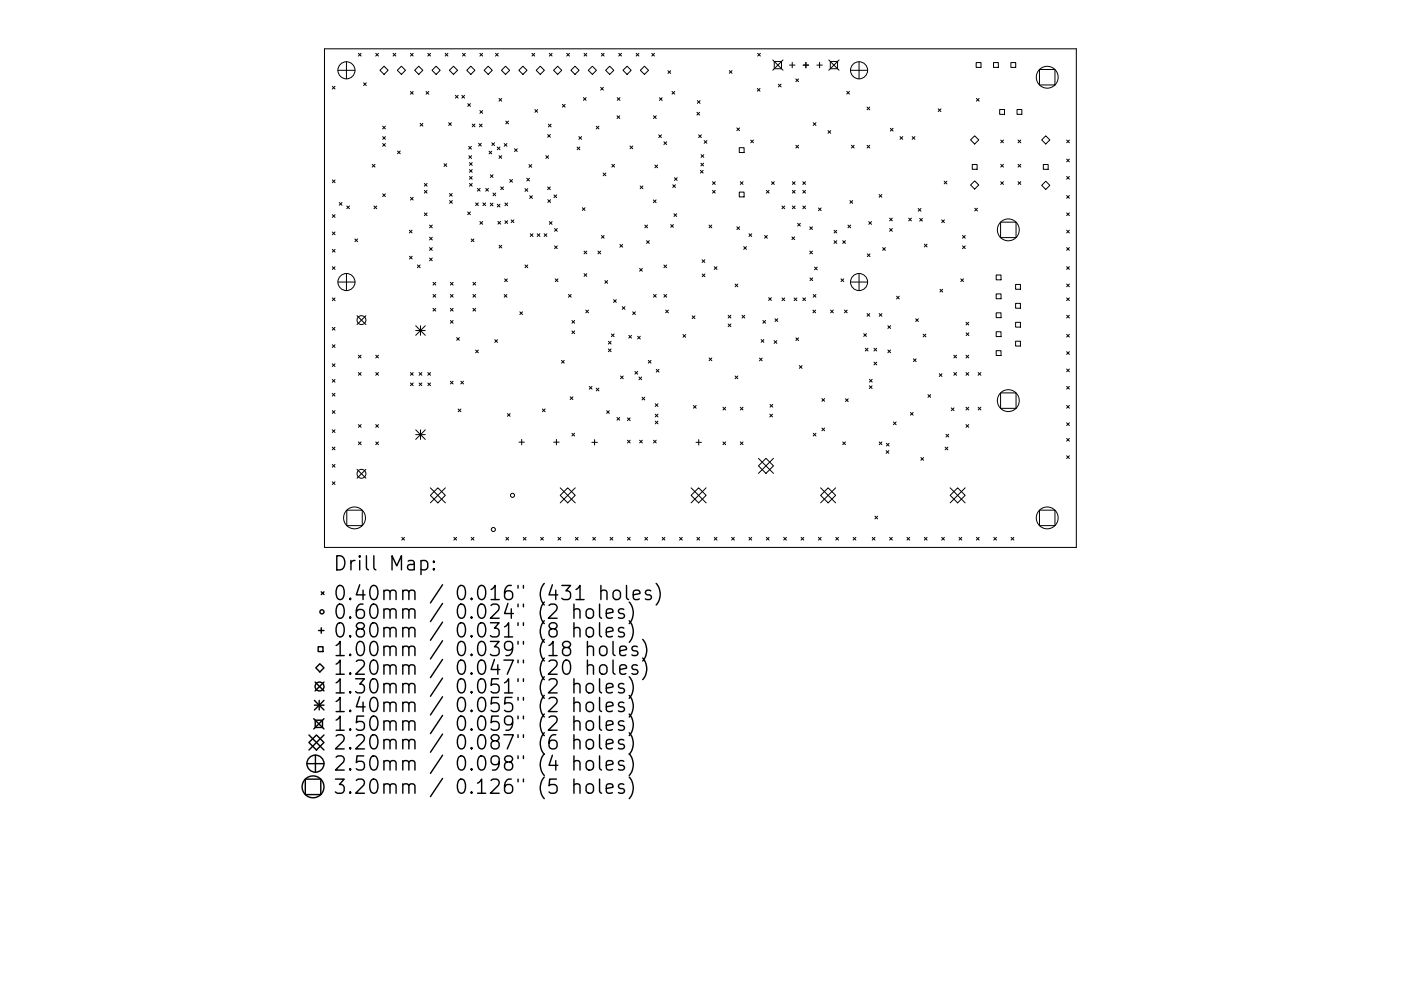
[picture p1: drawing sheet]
<svg xmlns="http://www.w3.org/2000/svg" width="297mm" height="210mm" viewBox="0 0 297 210" stroke-linecap="round" stroke-linejoin="round" font-family="sans-serif">
<defs><g id="words">
<g font-size="4.2">
<text x="70.7" y="121.1">Drill Map:</text>
<text x="70.7" y="127.4">0.40mm / 0.016&quot; (431 holes)</text>
<text x="70.7" y="131.3">0.60mm / 0.024&quot; (2 holes)</text>
<text x="70.7" y="135.3">0.80mm / 0.031&quot; (8 holes)</text>
<text x="70.7" y="139.2">1.00mm / 0.039&quot; (18 holes)</text>
<text x="70.7" y="143.2">1.20mm / 0.047&quot; (20 holes)</text>
<text x="70.7" y="147.2">1.30mm / 0.051&quot; (2 holes)</text>
<text x="70.7" y="151.1">1.40mm / 0.055&quot; (2 holes)</text>
<text x="70.7" y="155.1">1.50mm / 0.059&quot; (2 holes)</text>
<text x="70.7" y="159">2.20mm / 0.087&quot; (6 holes)</text>
<text x="70.7" y="163.5">2.50mm / 0.098&quot; (4 holes)</text>
<text x="70.7" y="168.4">3.20mm / 0.126&quot; (5 holes)</text>
</g>
</g></defs>
<path d="M68.8 10.4h159.4v105.7h-159.4z" fill="none" stroke="#000" stroke-width=".22"/>
<g fill="none" stroke="#000" stroke-width=".21">
<path d="M70.5 18.3l.5 .6M71 18.3l-.5 .6M71.6 14.9h3.7M73.5 13.1v3.6M76 11.3l.6 .6M76.6 11.3l-.6 .6M77.1 17.6l.6 .6M77.7 17.6l-.6 .6M79.7 11.3l.5 .6M80.2 11.3l-.5 .6M81.4 14l.9 .9-.9 .9-.8-.9zM83.3 11.3l.6 .6"/>
<path d="M83.9 11.3l-.6 .6M85.1 14l.9 .9-.9 .9-.9-.9zM87 11.3l.6 .6M87 19.4l.6 .6M87.6 11.3l-.6 .6M87.6 19.4l-.6 .6M87.9 14.9l.9-.9 .9 .9-.9 .9zM90.3 19.4l.6 .6M90.7 11.3l.6 .6M90.9 19.4l-.6 .6M91.3 11.3l-.6 .6M92.5 14l.8 .9-.8 .9-.9-.9z"/>
<path d="M94.4 11.3l.6 .6M95 11.3l-.6 .6M96.1 14l.9 .9-.9 .9-.8-.9zM98.1 11.3l.5 .6M98.6 11.3l-.5 .6M99.8 14l.9 .9-.9 .9-.8-.9zM101.7 11.3l.6 .6M102.3 11.3l-.6 .6M103.5 14l.9 .9-.9 .9-.9-.9zM105.1 11.3l.5 .6M105.6 11.3l-.5 .6M107.2 14l.9 .9-.9 .9-.9-.9z"/>
<path d="M110.9 14l.8 .9-.8 .9-.9-.9zM112.8 11.3l.6 .6M113.4 11.3l-.6 .6M114.6 14l.8 .9-.8 .9-.9-.9zM116.5 11.3l.5 .6M117 11.3l-.5 .6M117.4 14.9l.8-.9 .9 .9-.9 .9zM120.2 11.3l.5 .6M120.7 11.3l-.5 .6M121.9 14l.9 .9-.9 .9-.9-.9zM123.8 11.3l.6 .6M124.4 11.3l-.6 .6"/>
<path d="M125.6 14l.9 .9-.9 .9-.9-.9zM127.4 18.5l.5 .6M127.5 11.3l.6 .6M127.9 18.5l-.5 .6M128.1 11.3l-.6 .6M128.4 14.9l.9-.9 .8 .9-.8 .9zM131.2 11.3l.6 .6M131.8 11.3l-.6 .6M133 14l.8 .9-.8 .9-.9-.9zM134.9 11.3l.6 .6M135.5 11.3l-.6 .6M136.6 14l.9 .9-.9 .9-.8-.9z"/>
<path d="M138.2 11.3l.6 .6M138.8 11.3l-.6 .6M141.6 15l.6 .6M142.2 15l-.6 .6M142.5 19.4l.6 .6M143.1 19.4l-.6 .6M154.6 15l.6 .6M155.2 15l-.6 .6M160.6 18.8l.5 .5M160.6 11.3l.6 .6M161.1 18.8l-.5 .5M161.2 11.3l-.6 .6"/>
<path d="M163.8 12.7l2.2 2.2M164.2 13h1.5v1.6h-1.5zM165 17.9l.6 .5M165.6 17.9l-.6 .5M166 12.7l-2.2 2.2M167.4 13.8h1.1M168 13.2v1.2M168.7 16.7l.6 .6M169.3 16.7l-.6 .6M170.3 13.8h1.1M170.9 13.2v1.2M173.2 13.8h1.1"/>
<path d="M173.8 13.2v1.2M175.7 12.7l2.2 2.2M176 13h1.6v1.6h-1.6zM177.9 12.7l-2.2 2.2M179.5 19.4l.6 .6M180.1 19.4l-.6 .6M180.3 14.9h3.6M182.1 13.1v3.6M207 13.3h1v1h-1zM210.6 13.3h1.1v1h-1.1zM214.3 13.3h1.1v1h-1.1zM220.4 14.7h3.3v3.3h-3.3z"/>
<path d="M70.5 38.2l.5 .6M71 38.2l-.5 .6M78.9 34.9l.6 .6M79.5 34.9l-.6 .6M81.1 29l.6 .6M81.1 26.8l.6 .6M81.1 30.5l.6 .5M81.7 26.8l-.6 .6M81.7 29l-.6 .6M81.7 30.5l-.6 .5M84.3 32l.6 .6M84.9 32l-.6 .6"/>
<path d="M89.1 26.2l.6 .6M89.7 26.2l-.6 .6M90 38.9l.5 .6M90.5 38.9l-.5 .6M94.1 34.7l.6 .6M94.7 34.7l-.6 .6M95.1 26l.6 .6M95.7 26l-.6 .6M96.5 20.2l.6 .6M97.1 20.2l-.6 .6M97.9 20.2l.6 .6M98.5 20.2l-.6 .6"/>
<path d="M99.2 22l.5 .6M99.4 31.1l.6 .5M99.4 33l.6 .6M99.5 34.5l.6 .6M99.5 36l.6 .6M99.5 37.4l.6 .6M99.5 38.9l.6 .6M99.7 22l-.5 .6M100 31.1l-.6 .5M100 33l-.6 .6M100.1 34.5l-.6 .6M100.1 36l-.6 .6"/>
<path d="M100.1 37.4l-.6 .6M100.1 38.9l-.6 .6M100.1 26.3l.6 .6M100.7 26.3l-.6 .6M101.2 40l.6 .5M101.5 30.4l.5 .6M101.6 26.3l.6 .6M101.7 23.5l.6 .5M101.8 40l-.6 .5M102 30.4l-.5 .6M102.2 26.3l-.6 .6M102.3 23.5l-.6 .5"/>
<path d="M103 40l.6 .6M103.6 40l-.6 .6M103.7 32.1l.6 .6M104 37.1l.5 .6M104.3 32.1l-.6 .6M104.3 30.3l.6 .6M104.5 37.1l-.5 .6M104.9 30.3l-.6 .6M105.4 31.2l.6 .6M105.8 20.9l.6 .6M105.8 33l.6 .6M106 31.2l-.6 .6"/>
<path d="M106.2 39.7l.5 .5M106.4 33l-.6 .6M106.4 20.9l-.6 .6M106.7 39.7l-.5 .5M106.9 30.5l.6 .5M107.2 25.7l.6 .6M107.5 30.5l-.6 .5M107.8 25.7l-.6 .6M108.1 38.1l.6 .6M108.7 38.1l-.6 .6M109.1 31.6l.6 .5M109.7 31.6l-.6 .5"/>
<path d="M111.7 37.8l.6 .6M112.2 34.9l.5 .6M112.3 37.8l-.6 .6M112.7 34.9l-.5 .6M113.4 23.2l.6 .6M114 23.2l-.6 .6M115.7 33l.6 .6M116.1 39.7l.6 .5M116.1 28.5l.6 .6M116.3 26.3l.5 .6M116.3 33l-.6 .6M116.7 39.7l-.6 .5"/>
<path d="M116.7 28.5l-.6 .6M116.8 26.3l-.5 .6M119.2 22.1l.6 .6M119.8 22.1l-.6 .6M122.4 31.2l.5 .6M122.7 29l.6 .6M122.9 31.2l-.5 .6M123.3 29l-.6 .6M123.7 20.7l.6 .6M124.3 20.7l-.6 .6M126.4 26.8l.6 .6M127 26.8l-.6 .6"/>
<path d="M127.9 36.7l.6 .6M128.5 36.7l-.6 .6M129.7 34.9l.6 .6M130.3 34.9l-.6 .6M130.8 24.6l.6 .5M130.9 20.7l.5 .6M131.4 24.6l-.6 .5M131.4 20.7l-.5 .6M133.6 31l.6 .6M134.2 31l-.6 .6M135.7 39.5l.6 .5M136.3 39.5l-.6 .5"/>
<path d="M138.6 24.6l.5 .5M138.9 35l.5 .6M139.1 24.6l-.5 .5M139.4 35l-.5 .6M139.7 28.6l.5 .6M139.8 20.7l.6 .6M140.2 28.6l-.5 .6M140.4 20.7l-.6 .6M140.8 30.1l.5 .6M141.3 30.1l-.5 .6M142.6 39.2l.6 .6M143 37.7l.6 .6"/>
<path d="M143.2 39.2l-.6 .6M143.6 37.7l-.6 .6M147.8 23.8l.5 .6M147.9 21.3l.5 .6M148.1 28.6l.6 .6M148.3 23.8l-.5 .6M148.4 21.3l-.5 .6M148.5 36.1l.6 .6M148.6 34.6l.6 .6M148.6 32.8l.6 .6M148.7 28.6l-.6 .6M149.1 36.1l-.6 .6"/>
<path d="M149.2 34.6l-.6 .6M149.2 32.8l-.6 .6M149.3 29.8l.6 .6M149.9 29.8l-.6 .6M151.1 38.6l.5 .5M151.6 38.6l-.5 .5M156.2 27.1l.6 .6M156.7 31.3h1.1v1.1h-1.1zM156.8 27.1l-.6 .6M157 38.6l.5 .5M157.5 38.6l-.5 .5M159.2 29.7l.5 .6"/>
<path d="M159.7 29.7l-.5 .6M163.6 38.6l.6 .5M164.2 38.6l-.6 .5M168 38.6l.6 .5M168.6 38.6l-.6 .5M168.7 30.8l.6 .6M169.3 30.8l-.6 .6M170.2 38.6l.6 .5M170.8 38.6l-.6 .5M172.4 26l.6 .6M173 26l-.6 .6M175.6 27.7l.5 .6"/>
<path d="M176.1 27.7l-.5 .6M180.5 30.8l.6 .6M181.1 30.8l-.6 .6M183.8 22.7l.6 .6M183.8 30.8l.6 .6M184.4 22.7l-.6 .6M184.4 30.8l-.6 .6M188.8 27.2l.6 .6M189.4 27.2l-.6 .6M190.8 29l.6 .6M191.4 29l-.6 .6M193.4 29l.6 .6"/>
<path d="M194 29l-.6 .6M198.9 23.1l.6 .6M199.5 23.1l-.6 .6M200.2 38.4l.6 .6M200.8 38.4l-.6 .6M205.8 29.7l.8-.9 .9 .9-.9 .9zM205.8 39.2l.8-.8 .9 .8-.9 .9zM206.1 34.9h1.1v1h-1.1zM207 20.9l.6 .6M207.6 20.9l-.6 .6M211.9 23.2h1.1v1.1h-1.1zM212.2 29.7l.5 .6"/>
<path d="M212.2 34.9l.5 .6M212.2 38.6l.5 .5M212.7 38.6l-.5 .5M212.7 34.9l-.5 .6M212.7 29.7l-.5 .6M215.6 23.2h1.1v1.1h-1.1zM215.9 29.7l.5 .6M215.9 34.9l.5 .6M215.9 38.6l.5 .5M216.4 34.9l-.5 .6M216.4 38.6l-.5 .5M216.4 29.7l-.5 .6"/>
<path d="M220.9 39.3l.8-.8 .9 .8-.9 .9zM221.2 34.9h1v1h-1zM221.7 28.8l.9 .9-.9 .9-.8-.9zM226.1 33.8l.6 .5M226.1 37.4l.6 .6M226.2 29.7l.5 .6M226.7 33.8l-.6 .5M226.7 37.4l-.6 .6M226.7 29.7l-.5 .6M70.5 45.5l.5 .6M70.5 49.2l.5 .6M70.5 52.9l.5 .6"/>
<path d="M70.5 56.6l.5 .6M71 45.5l-.5 .6M71 49.2l-.5 .6M71 52.9l-.5 .6M71 56.6l-.5 .6M71.6 59.8h3.7M71.9 43l.6 .5M72.5 43l-.6 .5M73.5 58v3.7M73.5 43.7l.6 .6M74.1 43.7l-.6 .6M75.2 50.7l.6 .6"/>
<path d="M75.8 50.7l-.6 .6M79.3 43.7l.6 .6M79.9 43.7l-.6 .6M81.1 41.1l.6 .6M81.7 41.1l-.6 .6M86.8 48.8l.6 .6M86.8 54.4l.6 .5M87 41.9l.6 .5M87.4 48.8l-.6 .6M87.4 54.4l-.6 .5M87.6 41.9l-.6 .5M88.5 56.2l.6 .6"/>
<path d="M89.1 56.2l-.6 .6M90 40.4l.5 .6M90 45.2l.5 .6M90.5 40.4l-.5 .6M90.5 45.2l-.5 .6M91.1 47.8l.6 .5M91.1 50.3l.6 .6M91.1 52.5l.6 .6M91.1 54.7l.6 .6M91.7 47.8l-.6 .5M91.7 50.3l-.6 .6M91.7 52.5l-.6 .6"/>
<path d="M91.7 54.7l-.6 .6M91.8 59.9l.6 .6M92.4 59.9l-.6 .6M95.3 41.1l.6 .5M95.3 42.6l.6 .5M95.5 59.9l.6 .6M95.9 41.1l-.6 .5M95.9 42.6l-.6 .5M96.1 59.9l-.6 .6M99.2 45l.5 .6M99.7 45l-.5 .6M99.9 50.7l.6 .6"/>
<path d="M100.3 59.9l.6 .6M100.5 50.7l-.6 .6M100.8 43l.6 .6M100.9 59.9l-.6 .6M101.4 43l-.6 .6M101.7 47l.6 .6M102.3 47l-.6 .6M102.4 43l.6 .6M103 43l-.6 .6M103.9 43.1l.6 .6M104.5 41l.6 .5M104.5 43.1l-.6 .6"/>
<path d="M105.1 41l-.6 .5M105.4 43.3l.6 .6M105.6 47l.5 .6M105.8 52l.6 .6M106 43.3l-.6 .6M106.1 47l-.5 .6M106.4 52l-.6 .6M107 59.2l.6 .6M107 46.8l.6 .6M107.1 43.1l.5 .5M107.6 59.2l-.6 .6M107.6 46.8l-.6 .6"/>
<path d="M107.6 43.1l-.5 .5M108.4 46.6l.6 .6M109 46.6l-.6 .6M111.3 40l.6 .6M111.3 56.2l.6 .6M111.9 40l-.6 .6M111.9 56.2l-.6 .6M112.3 41.5l.6 .6M112.4 49.6l.6 .6M112.9 41.5l-.6 .6M113 49.6l-.6 .6M113.9 49.6l.6 .6"/>
<path d="M114.5 49.6l-.6 .6M115.4 49.6l.5 .6M115.9 49.6l-.5 .6M116.2 42.4l.5 .6M116.5 47l.5 .6M116.7 42.4l-.5 .6M117 47l-.5 .6M117.4 41.4l.6 .5M117.6 48.5l.6 .6M117.6 52.2l.6 .6M117.7 59.2l.6 .6M118 41.4l-.6 .5"/>
<path d="M118.2 48.5l-.6 .6M118.2 52.2l-.6 .6M118.3 59.2l-.6 .6M123.5 44.1l.5 .6M123.8 58.1l.6 .5M123.8 53.3l.6 .6M124 44.1l-.5 .6M124.4 53.3l-.6 .6M124.4 58.1l-.6 .5M126.8 53.3l.6 .6M127.4 53.3l-.6 .6M127.5 50l.6 .5"/>
<path d="M128.1 50l-.6 .5M128.2 59.5l.6 .6M128.8 59.5l-.6 .6M131.4 51.9l.6 .5M132 51.9l-.6 .5M135.6 57l.6 .5M136.2 57l-.6 .5M136.7 47.8l.6 .5M137.1 51.1l.6 .5M137.3 47.8l-.6 .5M137.7 51.1l-.6 .5M138.5 42.4l.6 .6"/>
<path d="M139.1 42.4l-.6 .6M140.8 56.2l.5 .6M141.3 56.2l-.5 .6M142.2 47.6l.6 .6M142.8 47.6l-.6 .6M142.9 45.3l.6 .6M143.5 45.3l-.6 .6M148.9 55.1l.5 .6M148.9 58.1l.6 .6M149.4 55.1l-.5 .6M149.5 58.1l-.6 .6M150.3 47.8l.6 .5"/>
<path d="M150.9 47.8l-.6 .5M151.1 40.4l.5 .6M151.4 56.6l.6 .6M151.6 40.4l-.5 .6M152 56.6l-.6 .6M156.2 48.1l.6 .6M156.7 40.8h1.1v1h-1.1zM156.8 48.1l-.6 .6M157.7 52.3l.6 .6M158.3 52.3l-.6 .6M158.8 49.6l.6 .6M159.4 49.6l-.6 .6"/>
<path d="M162.1 50l.6 .5M162.5 40.4l.6 .6M162.7 50l-.6 .5M163.1 40.4l-.6 .6M165.8 43.7l.6 .6M166.4 43.7l-.6 .6M167.9 50.3l.6 .5M168 40.4l.6 .6M168 43.7l.6 .6M168.5 50.3l-.6 .5M168.6 40.4l-.6 .6M168.6 43.7l-.6 .6"/>
<path d="M169.1 47.4l.6 .6M169.7 47.4l-.6 .6M170.2 43.7l.6 .6M170.2 40.4l.6 .6M170.8 43.7l-.6 .6M170.8 40.4l-.6 .6M171.7 48.1l.6 .6M171.7 53.3l.6 .6M171.7 59l.6 .5M172.3 53.3l-.6 .6M172.3 48.1l-.6 .6M172.3 59l-.6 .5"/>
<path d="M172.7 56.7l.6 .5M173.3 56.7l-.6 .5M173.5 44.1l.6 .6M174.1 44.1l-.6 .6M176.8 48.9l.6 .5M176.8 51.1l.6 .5M177.4 48.9l-.6 .5M177.4 51.1l-.6 .5M178.3 59.2l.6 .5M178.7 51.1l.6 .5M178.9 59.2l-.6 .5M179.3 51.1l-.6 .5"/>
<path d="M179.8 47.8l.6 .5M180.2 42.6l.6 .5M180.3 59.8h3.6M180.4 47.8l-.6 .5M180.8 42.6l-.6 .5M182.1 58v3.7M183.9 53.9l.6 .5M184.2 47l.6 .6M184.5 53.9l-.6 .5M184.8 47l-.6 .6M186.4 41.3l.6 .5M187 41.3l-.6 .5"/>
<path d="M187.1 52.5l.6 .6M187.7 52.5l-.6 .6M188.6 46.3l.6 .6M188.6 48.5l.6 .6M189.2 46.3l-.6 .6M189.2 48.5l-.6 .6M192.7 46.3l.5 .6M193.2 46.3l-.5 .6M194.7 44.2l.6 .6M195 46.3l.6 .6M195.3 44.2l-.6 .6M195.6 46.3l-.6 .6"/>
<path d="M196 51.8l.6 .6M196.6 51.8l-.6 .6M199.7 46.6l.5 .6M200.2 46.6l-.5 .6M203.7 59.2l.6 .5M204.1 50l.6 .5M204.1 52.2l.6 .6M204.3 59.2l-.6 .5M204.7 50l-.6 .5M204.7 52.2l-.6 .6M206.7 44.2l.5 .6M207.2 44.2l-.5 .6"/>
<path d="M211.2 58.3h1v1.1h-1zM212.1 47.1h3.3v3.3h-3.3zM226.1 52.5l.6 .6M226.1 48.8l.6 .6M226.1 41.5l.6 .6M226.1 45.2l.6 .5M226.1 56.6l.6 .6M226.7 41.5l-.6 .6M226.7 45.2l-.6 .5M226.7 48.8l-.6 .6M226.7 52.5l-.6 .6M226.7 56.6l-.6 .6"/>
<path d="M70.4 69.5l.6 .5M70.4 73.1l.6 .6M70.4 77.2l.6 .6M70.5 63.2l.5 .6M71 69.5l-.6 .5M71 73.1l-.6 .6M71 77.2l-.6 .6M71 63.2l-.5 .6M75.7 67l1.9 1.9M76 75.4l.6 .5M76 79l.6 .6M76.6 75.4l-.6 .5"/>
<path d="M76.6 79l-.6 .6M77.6 67l-1.9 1.9M79.7 79l.5 .6M79.7 75.4l.5 .5M80.2 75.4l-.5 .5M80.2 79l-.5 .6M87 79l.6 .6M87.6 79l-.6 .6M88.1 69.1l2.1 2M88.1 70.1h2.1M88.9 79l.5 .6M89.2 69.1v2"/>
<path d="M89.4 79l-.5 .6M90.2 69.1l-2.1 2M90.7 79l.6 .6M91.3 79l-.6 .6M91.8 62.5l.6 .6M91.8 65.4l.6 .6M92.4 62.5l-.6 .6M92.4 65.4l-.6 .6M95.5 62.5l.6 .6M95.5 65.4l.6 .6M95.5 68l.6 .6M96.1 62.5l-.6 .6"/>
<path d="M96.1 65.4l-.6 .6M96.1 68l-.6 .6M96.8 71.6l.6 .6M97.4 71.6l-.6 .6M100.3 62.5l.6 .6M100.3 65.4l.6 .6M100.8 74.3l.6 .5M100.9 62.5l-.6 .6M100.9 65.4l-.6 .6M101.4 74.3l-.6 .5M104.9 72.1l.6 .5M105.5 72.1l-.6 .5"/>
<path d="M106.9 62.5l.6 .6M107.5 62.5l-.6 .6M110.2 66.2l.6 .5M110.8 66.2l-.6 .5M119 76.5l.6 .5M119.6 76.5l-.6 .5M120.5 62.5l.6 .6M121.1 62.5l-.6 .6M121.3 68l.5 .6M121.3 70.2l.5 .6M121.8 68l-.5 .6M121.8 70.2l-.5 .6"/>
<path d="M124.2 65.8l.6 .6M124.8 65.8l-.6 .6M129 72.4l.6 .6M129 74l.6 .6M129.6 72.4l-.6 .6M129.6 74l-.6 .6M129.6 70.9l.6 .5M130.1 63.6l.6 .6M130.2 70.9l-.6 .5M130.7 63.6l-.6 .6M131.6 79.8l.5 .6M131.9 65.1l.6 .5"/>
<path d="M132.1 79.8l-.5 .6M132.5 65.1l-.6 .5M133.3 71.1l.6 .6M133.9 71.1l-.6 .6M134.1 66.2l.6 .5M134.6 78.8l.6 .6M134.7 66.2l-.6 .5M135.2 71.3l.6 .6M135.2 78.8l-.6 .6M135.5 80l.6 .6M135.8 71.3l-.6 .6M136.1 80l-.6 .6"/>
<path d="M137.5 76.5l.5 .5M138 76.5l-.5 .5M138.6 62.5l.5 .6M139.1 62.5l-.5 .6M139.1 78.4l.6 .5M139.7 78.4l-.6 .5M140.8 62.5l.5 .6M141.1 65.8l.6 .6M141.3 62.5l-.5 .6M141.7 65.8l-.6 .6M144.8 71l.6 .6M145.4 71l-.6 .6"/>
<path d="M146.8 67l.5 .6M147.3 67l-.5 .6M150.3 75.9l.6 .6M150.9 75.9l-.6 .6M154.4 66.9l.6 .6M154.4 68.7l.6 .6M155 66.9l-.6 .6M155 68.7l-.6 .6M155.9 60.3l.5 .5M155.9 79.8l.5 .6M156.4 60.3l-.5 .5M156.4 79.8l-.5 .6"/>
<path d="M157.3 66.9l.6 .6M157.9 66.9l-.6 .6M161 76l.6 .6M161.4 72l.6 .6M161.6 76l-.6 .6M161.7 68l.6 .6M162 72l-.6 .6M162.3 68l-.6 .6M163 63.2l.5 .5M163.5 63.2l-.5 .5M164.1 72.3l.6 .5M164.3 67.6l.6 .6"/>
<path d="M164.7 72.3l-.6 .5M164.9 67.6l-.6 .6M165.8 63.2l.6 .6M166.4 63.2l-.6 .6M168.4 63.2l.5 .6M168.7 71.7l.6 .6M168.9 63.2l-.5 .6M169.3 71.7l-.6 .6M169.5 77.6l.6 .5M170.1 77.6l-.6 .5M170.2 63.2l.6 .6M170.8 63.2l-.6 .6"/>
<path d="M172.3 65.8l.6 .6M172.4 62.5l.6 .6M172.9 65.8l-.6 .6M173 62.5l-.6 .6M176.1 65.8l.6 .6M176.7 65.8l-.6 .6M179 65.8l.6 .6M179.6 65.8l-.6 .6M183.1 70.8l.6 .6M183.5 73.9l.5 .6M183.7 70.8l-.6 .6M183.8 66.5l.6 .6"/>
<path d="M184 73.9l-.5 .6M184.4 66.5l-.6 .6M185.3 73.9l.6 .6M185.3 76.8l.6 .6M185.9 73.9l-.6 .6M185.9 76.8l-.6 .6M186.4 66.5l.6 .6M187 66.5l-.6 .6M188.2 69.1l.6 .6M188.2 74.3l.6 .5M188.8 69.1l-.6 .6M188.8 74.3l-.6 .5"/>
<path d="M190.1 62.8l.6 .6M190.7 62.8l-.6 .6M193.7 76.1l.5 .6M194.1 67.6l.6 .6M194.2 76.1l-.5 .6M194.7 67.6l-.6 .6M195.7 70.9l.6 .6M196.3 70.9l-.6 .6M199.1 79.3l.6 .6M199.3 61.4l.6 .6M199.7 79.3l-.6 .6M199.9 61.4l-.6 .6"/>
<path d="M202.2 75.4l.6 .5M202.2 79l.6 .6M202.8 75.4l-.6 .5M202.8 79l-.6 .6M204.8 75.4l.6 .5M204.8 68.4l.6 .5M204.8 79l.6 .6M204.8 70.6l.6 .6M205.4 79l-.6 .6M205.4 75.4l-.6 .5M205.4 68.4l-.6 .5M205.4 70.6l-.6 .6"/>
<path d="M207.4 79l.6 .6M208 79l-.6 .6M211.2 62.4h1v1h-1zM211.2 66.4h1v1h-1zM211.2 70.4h1v1h-1zM211.2 74.4h1v1h-1zM215.3 60.4h1.1v1h-1.1zM215.3 64.4h1.1v1h-1.1zM215.3 68.4h1.1v1h-1.1zM215.3 72.4h1.1v1h-1.1zM226.1 60.3l.6 .5M226.1 63.2l.6 .6"/>
<path d="M226.1 66.9l.6 .6M226.1 70.9l.6 .6M226.1 74.6l.6 .6M226.1 78.3l.6 .6M226.7 60.3l-.6 .5M226.7 63.2l-.6 .6M226.7 66.9l-.6 .6M226.7 70.9l-.6 .6M226.7 74.6l-.6 .6M226.7 78.3l-.6 .6M70.4 80.5l.6 .6M70.4 83.4l.6 .6"/>
<path d="M70.4 87.1l.6 .6M70.4 91.2l.6 .6M70.4 94.9l.6 .5M70.4 98.5l.6 .6M71 80.5l-.6 .6M71 83.4l-.6 .6M71 87.1l-.6 .6M71 91.2l-.6 .6M71 94.9l-.6 .5M71 98.5l-.6 .6M75.7 99.6l1.9 1.9M76 90.1l.6 .6"/>
<path d="M76 93.8l.6 .5M76.6 90.1l-.6 .6M76.6 93.8l-.6 .5M77.6 99.6l-1.9 1.9M79.7 93.8l.5 .5M79.7 90.1l.5 .6M80.2 90.1l-.5 .6M80.2 93.8l-.5 .5M87 81.2l.6 .6M87.6 81.2l-.6 .6M88.1 91.2l2.1 2M88.1 92.2h2.1"/>
<path d="M88.9 81.2l.5 .6M89.2 91.2v2M89.4 81.2l-.5 .6M90.2 91.2l-2.1 2M90.7 81.2l.6 .6M91.3 81.2l-.6 .6M95.5 80.9l.6 .6M96.1 80.9l-.6 .6M97.1 86.8l.6 .6M97.7 80.9l.6 .6M97.7 86.8l-.6 .6M98.3 80.9l-.6 .6"/>
<path d="M107.6 87.7l.6 .6M108.2 87.7l-.6 .6M110 93.8h1.2M110.6 93.2v1.2M115 86.8l.6 .5M115.6 86.8l-.6 .5M117.4 93.8h1.1M118 93.2v1.2M120.9 84.2l.6 .6M121.3 91.9l.5 .6M121.5 84.2l-.6 .6M121.8 91.9l-.5 .6"/>
<path d="M124.9 82l.6 .6M125.5 93.8h1.1M125.5 82l-.6 .6M126.1 93.3v1.1M126.4 82.4l.6 .5M127 82.4l-.6 .5M128.6 87.1l.6 .6M129.2 87.1l-.6 .6M130.8 88.6l.6 .6M131.4 88.6l-.6 .6M133 88.7l.6 .5M133 93.4l.6 .6"/>
<path d="M133.6 88.7l-.6 .5M133.6 93.4l-.6 .6M135.6 93.4l.6 .6M136.1 84.3l.6 .6M136.2 93.4l-.6 .6M136.7 84.3l-.6 .6M138.6 93.4l.5 .6M138.9 87.9l.6 .6M138.9 85.7l.6 .5M138.9 89.3l.6 .6M139.1 93.4l-.5 .6M139.5 85.7l-.6 .5"/>
<path d="M139.5 87.9l-.6 .6M139.5 89.3l-.6 .6M147 86l.6 .6M147.6 93.8h1.1M147.6 86l-.6 .6M148.1 93.3v1.1M153.3 93.8l.6 .5M153.3 86.4l.6 .6M153.9 86.4l-.6 .6M153.9 93.8l-.6 .5M157 93.8l.5 .5M157 86.4l.5 .6"/>
<path d="M157.5 86.4l-.5 .6M157.5 93.8l-.5 .5M160.8 98.8l1.6-1.6 1.6 1.6-1.6 1.6zM160.8 97.2l3.2 3.2M163.2 87.9l.6 .6M163.3 85.8l.5 .6M163.8 87.9l-.6 .6M163.8 85.8l-.5 .6M164 97.2l-3.2 3.2M172.4 91.9l.6 .6M173 91.9l-.6 .6M174.3 84.6l.5 .5"/>
<path d="M174.3 90.8l.5 .6M174.8 84.6l-.5 .5M174.8 90.8l-.5 .6M178.7 93.8l.6 .5M179.3 93.8l-.6 .5M179.3 84.6l.5 .6M179.8 84.6l-.5 .6M184.3 81.9l.6 .5M184.3 80.5l.6 .6M184.9 81.9l-.6 .5M184.9 80.5l-.6 .6M186.4 93.8l.6 .5"/>
<path d="M187 93.8l-.6 .5M187.9 95.6l.6 .6M187.9 94.1l.6 .5M188.5 95.6l-.6 .6M188.5 94.1l-.6 .5M189.4 89.5l.6 .6M190 89.5l-.6 .6M193 87.5l.6 .6M193.6 87.5l-.6 .6M195.2 97.1l.6 .6M195.8 97.1l-.6 .6M196.7 83.7l.6 .6"/>
<path d="M197.3 83.7l-.6 .6M200.4 94.9l.6 .5M200.6 92.1l.5 .6M201 94.9l-.6 .5M201.1 92.1l-.5 .6M201.7 86.5l.6 .6M202.3 86.5l-.6 .6M204.8 86.4l.6 .6M204.8 90.1l.6 .6M205.4 86.4l-.6 .6M205.4 90.1l-.6 .6M207.4 86.4l.6 .6"/>
<path d="M208 86.4l-.6 .6M212.1 83.4h3.3v3.2h-3.3zM226.1 82l.6 .6M226.1 86l.6 .6M226.1 89.7l.6 .6M226.1 93l.6 .6M226.1 96.7l.6 .6M226.7 82l-.6 .6M226.7 86l-.6 .6M226.7 89.7l-.6 .6M226.7 93l-.6 .6M226.7 96.7l-.6 .6"/>
<path d="M70.4 102.2l.6 .6M71 102.2l-.6 .6M73.5 108.2h3.3v3.3h-3.3zM85.2 114l.6 .6M85.8 114l-.6 .6M91.2 103.5l3.2 3.2M92.8 103.5l1.6 1.6-1.6 1.6-1.6-1.6zM94.4 103.5l-3.2 3.2M96.2 114l.6 .6M96.8 114l-.6 .6M99.9 114l.6 .6M100.5 114l-.6 .6"/>
<path d="M107.3 114l.5 .6M107.8 114l-.5 .6M110.9 114l.6 .6M111.5 114l-.6 .6M114.6 114l.6 .6M115.2 114l-.6 .6M118.3 114l.6 .6M118.8 105.1l1.6-1.6 1.6 1.6-1.6 1.6zM118.8 103.5l3.2 3.2M118.9 114l-.6 .6M122 103.5l-3.2 3.2M122 114l.6 .6"/>
<path d="M122.6 114l-.6 .6M125.7 114l.6 .6M126.3 114l-.6 .6M129.4 114l.5 .6M129.9 114l-.5 .6M133 114l.6 .6M133.6 114l-.6 .6M136.7 114l.6 .6M137.3 114l-.6 .6M140.4 114l.6 .6M141 114l-.6 .6M144.1 114l.6 .6"/>
<path d="M144.7 114l-.6 .6M146.5 103.5l3.2 3.2M147.8 114l.5 .6M148.1 103.5l1.6 1.6-1.6 1.6-1.6-1.6zM148.3 114l-.5 .6M149.7 103.5l-3.2 3.2M151.4 114l.6 .6M152 114l-.6 .6M155.1 114l.6 .6M155.7 114l-.6 .6M158.8 114l.6 .6M159.4 114l-.6 .6"/>
<path d="M162.5 114l.6 .6M163.1 114l-.6 .6M166.2 114l.5 .6M166.7 114l-.5 .6M169.8 114l.6 .6M170.4 114l-.6 .6M173.5 114l.6 .6M174 105.1l1.6-1.6 1.6 1.6-1.6 1.6zM174 103.5l3.2 3.2M174.1 114l-.6 .6M177.2 103.5l-3.2 3.2M177.2 114l.6 .6"/>
<path d="M177.8 114l-.6 .6M180.9 114l.6 .6M181.5 114l-.6 .6M184.9 114l.6 .6M185.5 109.5l.6 .6M185.5 114l-.6 .6M186.1 109.5l-.6 .6M188.6 114l.6 .6M189.2 114l-.6 .6M192.3 114l.6 .6M192.9 114l-.6 .6M196 114l.6 .6"/>
<path d="M196.6 114l-.6 .6M199.7 114l.5 .6M200.2 114l-.5 .6M201.4 103.5l3.2 3.2M203 103.5l1.6 1.6-1.6 1.6-1.6-1.6zM203.3 114l.6 .6M203.9 114l-.6 .6M204.6 103.5l-3.2 3.2M207 114l.6 .6M207.6 114l-.6 .6M210.7 114l.6 .6M211.3 114l-.6 .6"/>
<path d="M214.4 114l.6 .6M215 114l-.6 .6M220.4 108.2h3.3v3.3h-3.3z"/>
<circle cx="73.5" cy="14.9" r="1.81"/>
<circle cx="182.1" cy="14.9" r="1.81"/>
<circle cx="222" cy="16.4" r="2.32"/>
<circle cx="73.5" cy="59.8" r="1.81"/>
<circle cx="182.1" cy="59.8" r="1.81"/>
<circle cx="213.8" cy="48.8" r="2.32"/>
<circle cx="76.6" cy="67.9" r=".94"/>
<circle cx="213.8" cy="85" r="2.32"/>
<circle cx="75.2" cy="109.9" r="2.32"/>
<circle cx="76.6" cy="100.5" r=".94"/>
<circle cx="104.6" cy="112.3" r=".43"/>
<circle cx="108.7" cy="105.1" r=".43"/>
<circle cx="222" cy="109.9" r="2.32"/>
</g>
<g fill="none" stroke="#000" stroke-width=".3">
<path d="M89.3 119.1l.8-.2 .6 .6v.8l-.3 .5-.3 .1-.8-.1M92 119.1l.1 .1-.1 .1-.2-.1 .2-.1v.2M67.5 137.2h1v1h-1zM67.5 133.8h1.2M68.1 125.6l.6 .5M68.1 133.2v1.2M68.7 125.6l-.6 .5M92 120.6l.1 .2-.1 .1-.2-.1 .2-.2v.3M121.7 129.5a.74 .74 0 0 1 1.3 .1v1.6M121.7 133.4a.74 .74 0 0 1 1.3 .2v1.5M121.7 128.2v3M121.7 132.1v3"/>
<path d="M124.4 129.5a.81 .81 0 0 1 .8-.3 .81 .81 0 0 1 .6 .5v.9a.81 .81 0 0 1-.8 .6 .81 .81 0 0 1-.7-.6v-.9zM124.4 133.4a.81 .81 0 0 1 .8-.3 .81 .81 0 0 1 .6 .6v.9a.81 .81 0 0 1-.8 .6 .81 .81 0 0 1-.7-.6v-.9zM124.5 137.4a.74 .74 0 0 1 1.3 .1v1.6M124.5 136.1v3M127.1 128.2v2.5l.4 .5M127.1 132.1v2.6l.4 .4M127.4 125.5a.74 .74 0 0 1 1.3 .1v1.6M127.4 137.2a.81 .81 0 0 1 1.3 .5v.8a.81 .81 0 0 1-.8 .6 .81 .81 0 0 1-.8-.6v-.8zM127.4 124.2v3M128.5 130.2l1.5-.3-.2-.6-.8-.1-.5 .4v1.1l.2 .3 .3 .2 .8-.2M128.5 134.1l1.5-.3-.2-.5-.8-.2-.5 .5v1.1l.2 .3 .3 .1 .8-.1M130 136.1v2.6l.4 .4"/>
<path d="M130.1 125.5a.81 .81 0 0 1 .8-.3 .81 .81 0 0 1 .6 .6v.8a.81 .81 0 0 1-.7 .6 .81 .81 0 0 1-.8-.6v-.8zM131.4 138.1l1.4-.3-.1-.6-.9-.1-.4 .4v1.2l.1 .2 .3 .2 .9-.2M132.3 129.3l-.8-.1-.4 .4 .2 .4 1 .3 .1 .3-.1 .4-.3 .2-.9-.2M132.3 133.3l-.8-.2-.4 .5 .2 .4 1 .3 .1 .3-.1 .4-.3 .1-.9-.1M132.8 124.2v2.6l.5 .4M133.4 127.7a3.4 3.4 0 0 1 0 4.6M133.4 131.7a3.4 3.4 0 0 1 0 4.6M134.3 126.2l1.4-.3-.2-.5-.8-.2-.4 .4v1.2l.1 .3 .3 .1 .8-.1M135.1 137.2l-.7-.1-.4 .4 .1 .4 1 .3 .2 .3-.2 .4-.3 .2-.8-.2M136.3 135.7a3.4 3.4 0 0 1 0 4.5M136.3 139.6a3.4 3.4 0 0 1 0 4.6M138 125.4l-.7-.2-.5 .4 .2 .5 1 .3 .1 .2-.1 .5-.3 .1-.9-.1"/>
<path d="M139.1 123.8a3.4 3.4 0 0 1 0 4.6M65.5 157.5l1.6-1.6 1.6 1.6-1.6 1.6zM65.5 155.9l3.2 3.2M66.5 152.5l2.2 2.2M66.7 148.6l2 2M66.7 149.6h2M66.8 144.7l1.9 1.9M66.8 152.8h1.6v1.5h-1.6zM67 141.7l.8-.9 .9 .9-.9 .9zM67.7 148.6v2M68.7 144.7l-1.9 1.9M68.7 148.6l-2 2"/>
<path d="M68.7 152.5l-2.2 2.2M68.7 155.9l-3.2 3.2M121.7 145.3a.74 .74 0 0 1 1.3 .1v1.6M121.7 149.3a.75 .75 0 0 1 1.3 .1v1.6M121.7 153.2a.74 .74 0 0 1 1.3 .2v1.5M121.7 157.2a.74 .74 0 0 1 1.3 .1v1.6M121.7 144v3M121.7 148v3M121.7 151.9v3M121.7 155.9v3M124.4 145.3a.81 .81 0 0 1 .8-.3 .81 .81 0 0 1 .6 .6v.8a.81 .81 0 0 1-.8 .6 .81 .81 0 0 1-.7-.6v-.8zM124.4 149.3a.81 .81 0 0 1 .8-.3 .81 .81 0 0 1 .6 .5v.9a.81 .81 0 0 1-.8 .6 .81 .81 0 0 1-.7-.6v-.9z"/>
<path d="M124.4 153.2a.81 .81 0 0 1 .8-.3 .81 .81 0 0 1 .6 .6v.9a.81 .81 0 0 1-.8 .6 .81 .81 0 0 1-.7-.6v-.9zM124.4 157.2a.81 .81 0 0 1 .8-.3 .81 .81 0 0 1 .6 .6v.8a.81 .81 0 0 1-.8 .6 .81 .81 0 0 1-.7-.6v-.8zM124.5 141.3a.74 .74 0 0 1 1.3 .2v1.5M124.5 140v3M127.1 144v2.6l.4 .4M127.1 148v2.5l.4 .5M127.1 151.9v2.6l.4 .4M127.1 155.9v2.6l.4 .4M127.3 141.3a.81 .81 0 0 1 .8-.3 .81 .81 0 0 1 .6 .6v.9a.81 .81 0 0 1-.8 .6 .81 .81 0 0 1-.8-.6v-.9zM128.5 146l1.5-.3-.2-.5-.8-.2-.5 .4v1.2l.2 .3 .3 .1 .8-.1M128.5 150l1.5-.3-.2-.6-.8-.1-.5 .4v1.1l.2 .3 .3 .2 .8-.2M128.5 153.9l1.5-.3-.2-.5-.8-.2-.5 .5v1.1l.2 .3 .3 .1 .8-.1"/>
<path d="M128.5 157.9l1.5-.3-.2-.6-.8-.1-.5 .4v1.2l.2 .2 .3 .2 .8-.2M130 140v2.6l.4 .4M131.4 142l1.4-.2-.1-.6-.9-.2-.4 .5v1.1l.1 .3 .3 .1 .9-.1M132.3 145.2l-.8-.2-.4 .4 .2 .5 1 .3 .1 .2-.1 .5-.3 .1-.9-.1M132.3 149.1l-.8-.1-.4 .4 .2 .4 1 .3 .1 .3-.1 .4-.3 .2-.9-.2M132.3 153.1l-.8-.2-.4 .5 .2 .4 1 .3 .1 .3-.1 .4-.3 .1-.9-.1M132.3 157l-.8-.1-.4 .4 .2 .4 1 .3 .1 .3-.1 .4-.3 .2-.9-.2M133.4 143.6a3.4 3.4 0 0 1 0 4.6M133.4 147.5a3.4 3.4 0 0 1 0 4.6M133.4 151.5a3.4 3.4 0 0 1 0 4.6M133.4 155.5a3.4 3.4 0 0 1 0 4.5M133.4 159.9a3.4 3.4 0 0 1 0 4.6"/>
<path d="M135.1 141.2l-.7-.2-.4 .5 .1 .4 1 .3 .2 .3-.2 .4-.3 .1-.8-.1M64.7 165.3h3.3v3.3h-3.3zM65.1 162h3.6M66.9 160.2v3.6M121.7 161.7a.74 .74 0 0 1 1.3 .1v1.6M121.7 166.6a.75 .75 0 0 1 1.3 .1v1.6M121.7 160.4v3M121.7 165.3v3M124.4 161.7a.81 .81 0 0 1 .8-.3 .81 .81 0 0 1 .6 .5v.9a.81 .81 0 0 1-.8 .6 .81 .81 0 0 1-.7-.6v-.9zM124.4 166.6a.81 .81 0 0 1 .8-.3 .81 .81 0 0 1 .6 .6v.8a.81 .81 0 0 1-.8 .6 .81 .81 0 0 1-.7-.6v-.8zM127.1 160.4v2.5l.4 .5M127.1 165.3v2.6l.4 .4"/>
<path d="M128.5 162.4l1.5-.3-.2-.6-.8-.1-.5 .4v1.1l.2 .3 .3 .2 .8-.2M128.5 167.3l1.5-.3-.2-.6-.8-.1-.5 .4v1.2l.2 .3 .3 .1 .8-.1M132.3 161.5l-.8-.1-.4 .4 .2 .4 1 .3 .1 .3-.1 .4-.3 .2-.9-.2M132.3 166.4l-.8-.1-.4 .4 .2 .5 1 .2 .1 .3-.1 .5-.3 .1-.9-.1M133.4 164.9a3.4 3.4 0 0 1 0 4.5"/>
<circle cx="68.3" cy="129.8" r=".43"/>
<circle cx="67.7" cy="145.7" r=".94"/>
<circle cx="66.4" cy="166.9" r="2.32"/>
<circle cx="66.9" cy="162" r="1.81"/>
</g>
<use href="#words"/>
</svg>
